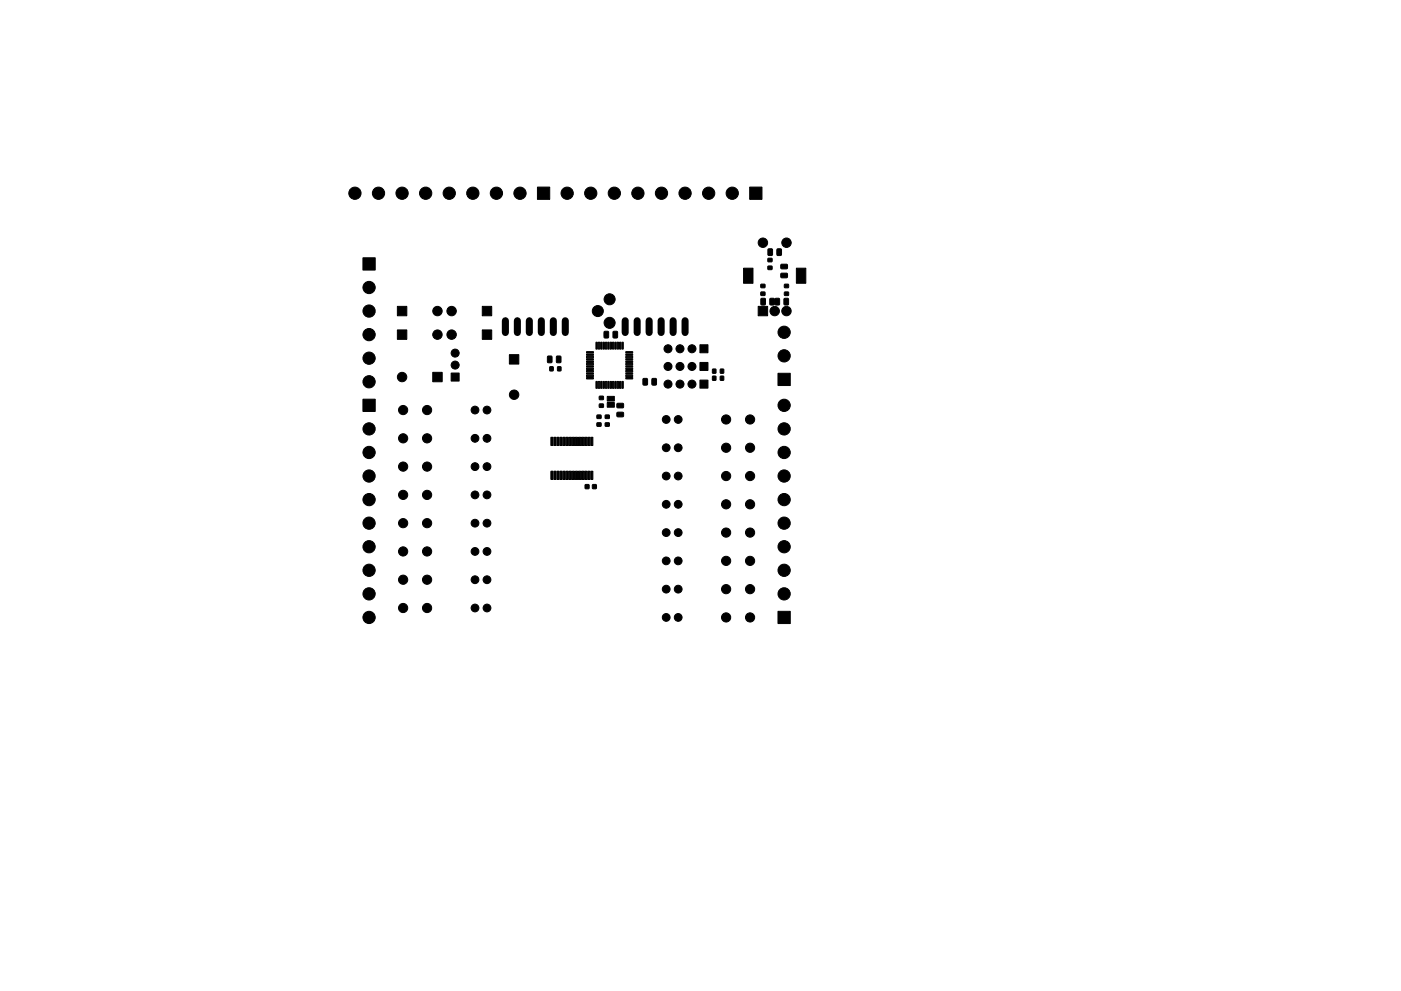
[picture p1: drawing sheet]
<svg xmlns="http://www.w3.org/2000/svg" width="297mm" height="210mm" viewBox="0 0 297 210" stroke-linecap="round" stroke-linejoin="round" font-family="sans-serif">
<g fill="#000" stroke="#000" stroke-width=".21">
<path d="M113.9 39.7h2.6v2.6h-2.6zM158.9 39.7h2.7v2.6h-2.7zM77 54.7h2.6v2.6h-2.6zM162.8 56.5h.9v.7h-.9zM162.8 54.8h.9v.7h-.9zM162.9 52.8h.7l.2 .1v1.1l-.1 .2h-.7l-.2-.1zM164.8 52.8h.7l.2 .1v1.1l-.1 .2h-.7l-.2-.1zM165.6 58h1.2l.2 .2-.1 .6-.2 .1h-1l-.2-.2zM165.6 56.1h1.2l.2 .2-.1 .6-.2 .1h-1l-.2-.2zM84.3 70h2v2h-2zM84.3 65h2v2h-2zM91.7 79h2v2h-2z"/>
<path d="M95.7 79.1h1.7v1.7h-1.7zM102.2 65h2v2h-2zM102.2 70h2v2h-2zM108 75.2h2v2h-2zM116.1 75.6l.7-.1 .2 .2v1l-.1 .2-.6 .1-.2-.2zM116.6 77.8h.7v.9h-.7zM118 75.6l.7-.1 .2 .2v1l-.1 .2-.6 .1-.2-.2zM118.2 77.8h.7v.9h-.7zM124.4 79.6h1.4v.2l-1.4 .1zM124.4 79.1h1.4v.2l-1.4 .1zM124.4 78.6h1.4v.2l-1.4 .1zM124.4 78.1h1.4v.2l-1.4 .1z"/>
<path d="M124.4 77.6h1.4v.2l-1.4 .1zM124.4 77.1h1.4v.2l-1.4 .1zM124.4 76.6h1.4v.2l-1.4 .1zM124.4 76.1h1.4v.2l-1.4 .1zM124.4 75.6h1.4v.2l-1.4 .1zM124.4 75.1h1.4v.2l-1.4 .1zM124.4 74.6h1.4v.2l-1.4 .1zM126.4 72.6l.2 .1v1.4l-.2-.1zM126.9 72.6l.2 .1v1.4l-.2-.1zM127.4 72.6l.2 .1v1.4l-.2-.1zM127.9 72.6l.2 .1v1.4l-.2-.1zM128.4 72.6l.2 .1v1.4l-.2-.1z"/>
<path d="M128.1 70.3l.9 .1-.1 1.3-.8-.1zM128.9 72.6l.2 .1v1.4l-.2-.1zM129.4 72.6l.2 .1v1.4l-.2-.1zM129.9 72.6l.2 .1v1.4l-.2-.1zM130.4 72.6l.2 .1v1.4l-.2-.1zM130 70.3l.9 .1-.1 1.3-.8-.1zM130.9 72.6l.2 .1v1.4l-.2-.1zM131.4 72.6l.2 .1v1.4l-.2-.1zM131.9 72.6l.2 .1v1.4l-.2-.1zM132.7 74.6h1.4v.2l-1.4 .1zM132.7 75.1h1.4v.2l-1.4 .1zM132.7 75.6h1.4v.2l-1.4 .1z"/>
<path d="M132.7 76.1h1.4v.2l-1.4 .1zM132.7 76.6h1.4v.2l-1.4 .1zM132.7 77.1h1.4v.2l-1.4 .1zM132.7 77.6h1.4v.2l-1.4 .1zM132.7 78.1h1.4v.2l-1.4 .1zM132.7 78.6h1.4v.2l-1.4 .1zM132.7 79.1h1.4v.2l-1.4 .1zM132.7 79.6h1.4v.2l-1.4 .1zM148.4 73.1h1.7v1.7h-1.7zM148.4 76.9h1.7v1.7h-1.7zM151.1 79.8h.7v.9h-.7zM151.1 78.3h.7v.9h-.7z"/>
<path d="M152.7 79.8h.7v.9h-.7zM152.7 78.3h.7v.9h-.7zM157.6 56.9h2v3.2h-2zM161.3 60.3h.9v.7h-.9zM161.3 62h.9v.7h-.9zM161.4 63.3l.9 .1-.1 1.3-.9-.1zM160.7 65h2v2h-2zM163.3 63.3l.9 .1-.1 1.3-.9-.1zM164.4 63.3l.9 .1-.1 1.3-.9-.1zM166.3 63.3l.9 .1-.1 1.3-.9-.1zM166.3 60.3h.9v.7h-.9zM166.3 62h.9v.7h-.9z"/>
<path d="M168.9 56.9h2v3.2h-2zM77 84.7h2.6v2.6h-2.6zM116.8 100h.4v1.7h-.4zM116.8 92.8h.4v1.7h-.4zM117.5 100h.4v1.7h-.4zM117.5 92.8h.4v1.7h-.4zM118.1 100h.4v1.7h-.4zM118.1 92.8h.4v1.7h-.4zM118.8 100h.4v1.7h-.4zM118.8 92.8h.4v1.7h-.4zM119.4 100h.4v1.7h-.4zM119.4 92.8h.4v1.7h-.4z"/>
<path d="M120.1 100h.4v1.7h-.4zM120.1 92.8h.4v1.7h-.4zM120.7 100h.4v1.7h-.4zM120.7 92.8h.4v1.7h-.4zM121.4 100h.4v1.7h-.4zM121.4 92.8h.4v1.7h-.4zM122 100h.5v1.7h-.5zM122 92.8h.5v1.7h-.5zM122.6 100h.5v1.7h-.5zM122.6 92.8h.5v1.7h-.5zM123.3 100h.5v1.7h-.5zM123.3 92.8h.5v1.7h-.5z"/>
<path d="M123.9 100h.5v1.7h-.5zM123.9 92.8h.5v1.7h-.5zM124.6 100h.5v1.7h-.5zM124.6 92.8h.5v1.7h-.5zM125.2 100h.5v1.7h-.5zM125.2 92.8h.5v1.7h-.5zM124.4 80.1h1.4v.2l-1.4 .1zM126.4 80.9l.2 .1v1.4l-.2-.1zM126.9 80.9l.2 .1v1.4l-.2-.1zM126.6 88.1h.8v.7h-.8zM126.6 89.7h.8v.7h-.8zM127.4 80.9l.2 .1v1.4l-.2-.1z"/>
<path d="M127.1 84.1h.8v.7h-.8zM127.1 85.7h.8v.7h-.8zM127.9 80.9l.2 .1v1.4l-.2-.1zM128.4 80.9l.2 .1v1.4l-.2-.1zM128.3 88.1h.9v.7h-.9zM128.3 89.7h.9v.7h-.9zM128.9 80.9l.2 .1v1.4l-.2-.1zM129.4 80.9l.2 .1v1.4l-.2-.1zM129.9 80.9l.2 .1v1.4l-.2-.1zM128.8 84.1h1.4v1h-1.4zM128.8 85.4h1.4v1h-1.4zM130.4 80.9l.2 .1v1.4l-.2-.1z"/>
<path d="M130.9 80.9l.2 .1v1.4l-.2-.1zM131.4 80.9l.2 .1v1.4l-.2-.1zM130.8 87.5h1.3l.1 .2v.6l-.2 .1h-1.1l-.1-.2zM130.8 85.6h1.3l.1 .2v.6l-.2 .1h-1.1l-.1-.2zM131.9 80.9l.2 .1v1.4l-.2-.1zM132.7 80.1h1.4v.2l-1.4 .1zM136.4 80.3l.9 .1-.1 1.3-.9-.1zM138.3 80.3l.9 .1-.1 1.3-.9-.1zM148.4 80.6h1.7v1.7h-1.7zM164.9 79.2h2.7v2.6h-2.7zM124.1 102.8l.8 .1-.1 .8-.7-.1zM125.6 102.8h.8v.9h-.8z"/>
<path d="M164.9 129.7h2.7v2.6h-2.7z"/>
<circle cx="75.3" cy="41" r="1.3"/>
<circle cx="80.3" cy="41" r="1.3"/>
<circle cx="85.2" cy="41" r="1.3"/>
<circle cx="90.2" cy="41" r="1.3"/>
<circle cx="95.2" cy="41" r="1.3"/>
<circle cx="100.2" cy="41" r="1.3"/>
<circle cx="105.2" cy="41" r="1.3"/>
<circle cx="110.2" cy="41" r="1.3"/>
<circle cx="120.2" cy="41" r="1.3"/>
<circle cx="125.2" cy="41" r="1.3"/>
<circle cx="130.2" cy="41" r="1.3"/>
<circle cx="135.2" cy="41" r="1.3"/>
<circle cx="140.2" cy="41" r="1.3"/>
<circle cx="145.2" cy="41" r="1.3"/>
<circle cx="150.2" cy="41" r="1.3"/>
<circle cx="155.2" cy="41" r="1.3"/>
<circle cx="161.7" cy="51.5" r="1"/>
<circle cx="166.7" cy="51.5" r="1"/>
<circle cx="78.3" cy="76" r="1.3"/>
<circle cx="78.3" cy="61" r="1.3"/>
<circle cx="78.3" cy="71" r="1.3"/>
<circle cx="78.3" cy="66" r="1.3"/>
<circle cx="85.2" cy="80" r="1"/>
<circle cx="92.7" cy="71" r="1"/>
<circle cx="92.7" cy="66" r="1"/>
<circle cx="95.7" cy="71" r="1"/>
<circle cx="95.7" cy="66" r="1"/>
<circle cx="96.5" cy="77.5" r=".85"/>
<circle cx="96.5" cy="74.9" r=".85"/>
<circle cx="126.7" cy="66" r="1.17"/>
<circle cx="129.3" cy="63.5" r="1.17"/>
<circle cx="129.3" cy="68.5" r="1.17"/>
<circle cx="141.6" cy="74" r=".85"/>
<circle cx="141.6" cy="77.7" r=".85"/>
<circle cx="144.2" cy="74" r=".85"/>
<circle cx="144.2" cy="77.7" r=".85"/>
<circle cx="146.7" cy="74" r=".85"/>
<circle cx="146.7" cy="77.7" r=".85"/>
<circle cx="164.3" cy="66" r="1"/>
<circle cx="166.2" cy="70.5" r="1.3"/>
<circle cx="166.2" cy="75.5" r="1.3"/>
<circle cx="166.7" cy="66" r="1"/>
<circle cx="78.3" cy="81" r="1.3"/>
<circle cx="78.3" cy="91" r="1.3"/>
<circle cx="78.3" cy="96" r="1.3"/>
<circle cx="85.5" cy="87" r=".97"/>
<circle cx="85.5" cy="93" r=".97"/>
<circle cx="85.5" cy="99" r=".97"/>
<circle cx="90.5" cy="87" r=".97"/>
<circle cx="90.5" cy="93" r=".97"/>
<circle cx="90.5" cy="99" r=".97"/>
<circle cx="100.7" cy="87" r=".82"/>
<circle cx="100.7" cy="93" r=".82"/>
<circle cx="100.7" cy="99" r=".82"/>
<circle cx="103.2" cy="87" r=".82"/>
<circle cx="103.2" cy="93" r=".82"/>
<circle cx="103.2" cy="99" r=".82"/>
<circle cx="109" cy="83.7" r="1"/>
<circle cx="141.2" cy="89" r=".82"/>
<circle cx="141.2" cy="95" r=".83"/>
<circle cx="141.6" cy="81.5" r=".85"/>
<circle cx="143.8" cy="89" r=".82"/>
<circle cx="143.8" cy="95" r=".83"/>
<circle cx="144.2" cy="81.5" r=".85"/>
<circle cx="146.7" cy="81.5" r=".85"/>
<circle cx="153.9" cy="89" r=".97"/>
<circle cx="153.9" cy="95" r=".97"/>
<circle cx="159" cy="89" r=".97"/>
<circle cx="159" cy="95" r=".97"/>
<circle cx="166.2" cy="86" r="1.3"/>
<circle cx="166.2" cy="91" r="1.3"/>
<circle cx="166.2" cy="96" r="1.3"/>
<circle cx="78.3" cy="116" r="1.3"/>
<circle cx="78.3" cy="111" r="1.3"/>
<circle cx="78.3" cy="106" r="1.3"/>
<circle cx="78.3" cy="101" r="1.3"/>
<circle cx="85.5" cy="111" r=".97"/>
<circle cx="85.5" cy="117" r=".97"/>
<circle cx="85.5" cy="105" r=".97"/>
<circle cx="90.5" cy="111" r=".97"/>
<circle cx="90.5" cy="117" r=".97"/>
<circle cx="90.5" cy="105" r=".97"/>
<circle cx="100.7" cy="111" r=".82"/>
<circle cx="100.7" cy="117" r=".82"/>
<circle cx="100.7" cy="105" r=".82"/>
<circle cx="103.2" cy="111" r=".82"/>
<circle cx="103.2" cy="117" r=".82"/>
<circle cx="103.2" cy="105" r=".82"/>
<circle cx="141.2" cy="101" r=".82"/>
<circle cx="141.2" cy="107" r=".82"/>
<circle cx="141.2" cy="113" r=".82"/>
<circle cx="141.2" cy="119" r=".82"/>
<circle cx="143.8" cy="101" r=".82"/>
<circle cx="143.8" cy="107" r=".82"/>
<circle cx="143.8" cy="119" r=".82"/>
<circle cx="143.8" cy="113" r=".82"/>
<circle cx="153.9" cy="107" r=".97"/>
<circle cx="153.9" cy="119" r=".97"/>
<circle cx="153.9" cy="113" r=".97"/>
<circle cx="153.9" cy="101" r=".97"/>
<circle cx="159" cy="107" r=".97"/>
<circle cx="159" cy="119" r=".97"/>
<circle cx="159" cy="113" r=".97"/>
<circle cx="159" cy="101" r=".97"/>
<circle cx="166.2" cy="111" r="1.3"/>
<circle cx="166.2" cy="116" r="1.3"/>
<circle cx="166.2" cy="106" r="1.3"/>
<circle cx="166.2" cy="101" r="1.3"/>
<circle cx="78.3" cy="121" r="1.3"/>
<circle cx="78.3" cy="126" r="1.3"/>
<circle cx="78.3" cy="131" r="1.3"/>
<circle cx="85.5" cy="129" r=".97"/>
<circle cx="85.5" cy="123" r=".97"/>
<circle cx="90.5" cy="129" r=".97"/>
<circle cx="90.5" cy="123" r=".97"/>
<circle cx="100.7" cy="123" r=".82"/>
<circle cx="100.7" cy="129" r=".82"/>
<circle cx="103.2" cy="129" r=".82"/>
<circle cx="103.2" cy="123" r=".82"/>
<circle cx="141.2" cy="131" r=".82"/>
<circle cx="141.2" cy="125" r=".82"/>
<circle cx="143.8" cy="131" r=".82"/>
<circle cx="143.8" cy="125" r=".82"/>
<circle cx="153.9" cy="131" r=".97"/>
<circle cx="153.9" cy="125" r=".97"/>
<circle cx="159" cy="131" r=".97"/>
<circle cx="159" cy="125" r=".97"/>
<circle cx="166.2" cy="121" r="1.3"/>
<circle cx="166.2" cy="126" r="1.3"/>
</g>
<path d="M107.2 68v2.5M109.7 68v2.5M112.2 68v2.5M114.8 68v2.5M117.3 68v2.5M119.9 68v2.5M132.6 68v2.5M135.1 68v2.5M137.6 68v2.5M140.2 68v2.5M142.7 68v2.5M145.3 68v2.5" fill="none" stroke="#000" stroke-width="1.5"/>
</svg>
